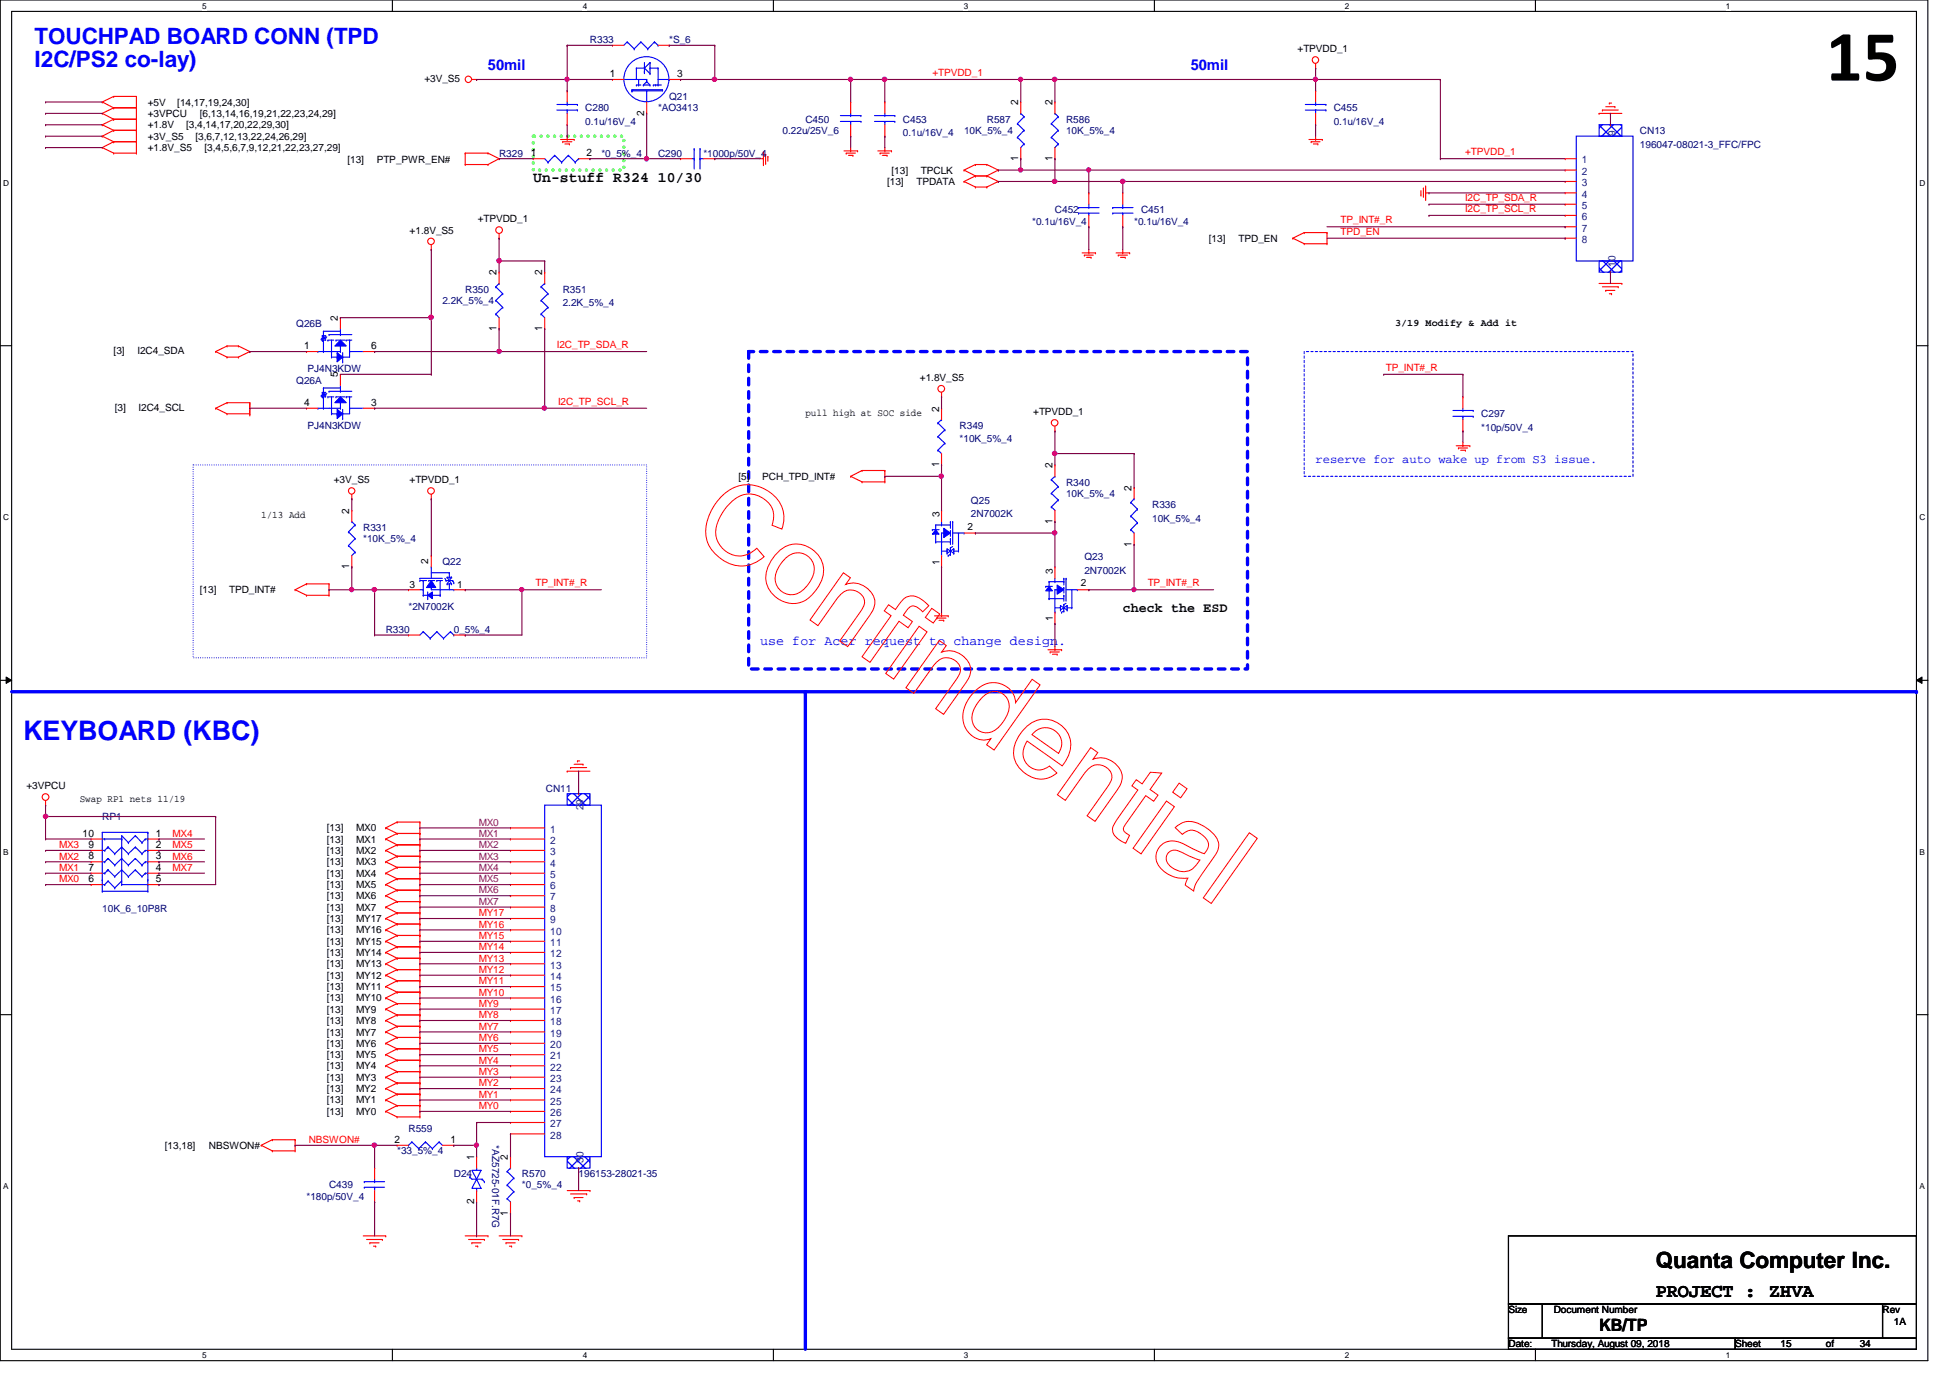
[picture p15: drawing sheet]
<svg xmlns="http://www.w3.org/2000/svg" width="297mm" height="210mm" viewBox="0 0 297 210" stroke-linecap="round" stroke-linejoin="round" font-family="sans-serif">
<defs><g id="words">
<text font-size="11" x="278.1" y="12.3">15</text>
<text font-size="4.1" fill="#00f" x="3.5" y="112.6">KEYBOARD (KBC)</text>
<g font-size="3.4" fill="#00f">
<text x="5.2" y="6.6">TOUCHPAD BOARD CONN (TPD</text>
<text x="5.2" y="10.2">I2C/PS2 co-lay)</text>
</g>
<text font-size="3.4" x="252.2" y="193.2">Quanta Computer Inc.</text>
<text font-size="2.9" x="252.2" y="197.6">PROJECT : ZHVA</text>
<text font-size="2.6" x="243.6" y="202.8">KB/TP</text>
<g font-size="2.2" fill="#00f">
<text x="74.3" y="10.7">50mil</text>
<text x="181.4" y="10.7">50mil</text>
</g>
<text font-size="2.2" x="81.2" y="27.8">Un-stuff R324 10/30</text>
<text font-size="2" x="171" y="93.3">check the ESD</text>
<text font-size="2" fill="#00f" x="115.8" y="98.3">use for Acer request to change design.</text>
<text font-size="1.9" fill="#00f" x="200.4" y="70.6">reserve for auto wake up from S3 issue.</text>
<g font-size="1.6">
<text x="92.9" y="11.7">1</text>
<text x="103.2" y="11.7">3</text>
<text x="98.1" y="17.6" transform="rotate(-90 98.1 17.6)">2</text>
<text x="155.1" y="16" transform="rotate(-90 155.1 16)">2</text>
<text x="160.3" y="16" transform="rotate(-90 160.3 16)">2</text>
<text x="80.9" y="23.8">1</text>
<text x="89.4" y="23.8">2</text>
<text x="155.1" y="24.6" transform="rotate(-90 155.1 24.6)">1</text>
<text x="160.3" y="24.6" transform="rotate(-90 160.3 24.6)">1</text>
<text x="75.6" y="42" transform="rotate(-90 75.6 42)">2</text>
<text x="82.6" y="42" transform="rotate(-90 82.6 42)">2</text>
<text x="46.3" y="53.2">1</text>
<text x="51.5" y="48.9" transform="rotate(-90 51.5 48.9)">2</text>
<text x="56.6" y="53.2">6</text>
<text x="75.6" y="50.5" transform="rotate(-90 75.6 50.5)">1</text>
<text x="82.6" y="50.5" transform="rotate(-90 82.6 50.5)">1</text>
<text x="51.5" y="57.5" transform="rotate(-90 51.5 57.5)">5</text>
<text x="46.3" y="61.8">4</text>
<text x="56.6" y="61.8">3</text>
<text x="143" y="62.7" transform="rotate(-90 143 62.7)">2</text>
<text x="143" y="71.2" transform="rotate(-90 143 71.2)">1</text>
<text x="160.3" y="71.3" transform="rotate(-90 160.3 71.3)">2</text>
<text x="172.4" y="74.8" transform="rotate(-90 172.4 74.8)">2</text>
<text x="53.2" y="78.2" transform="rotate(-90 53.2 78.2)">2</text>
<text x="160.3" y="79.8" transform="rotate(-90 160.3 79.8)">1</text>
<text x="172.4" y="83.3" transform="rotate(-90 172.4 83.3)">1</text>
<text x="53.2" y="86.7" transform="rotate(-90 53.2 86.7)">1</text>
<text x="12.6" y="127.4">10</text>
<text x="13.5" y="129.2">9</text>
<text x="13.5" y="130.9">8</text>
<text x="23.7" y="130.9">3</text>
<text x="23.7" y="129.2">2</text>
<text x="23.7" y="127.4">1</text>
<text x="13.5" y="132.6">7</text>
<text x="13.5" y="134.4">6</text>
<text x="23.7" y="132.6">4</text>
<text x="23.7" y="134.4">5</text>
<text x="60.1" y="174.1">2</text>
<text x="68.6" y="174.1">1</text>
<text x="72.2" y="176.7" transform="rotate(-90 72.2 176.7)">1</text>
<text x="77.4" y="176.7" transform="rotate(-90 77.4 176.7)">2</text>
<text x="72.2" y="183.4" transform="rotate(-90 72.2 183.4)">2</text>
<text x="77.4" y="185.2" transform="rotate(-90 77.4 185.2)">1</text>
</g>
<g font-size="1.6" fill="#004080">
<text x="246.1" y="20.7" transform="rotate(-90 246.1 20.7)">9</text>
<text x="241" y="24.9">1</text>
<text x="241" y="28.4">3</text>
<text x="241" y="26.6">2</text>
<text x="241" y="30.1">4</text>
<text x="241" y="31.8">5</text>
<text x="241" y="33.5">6</text>
<text x="241" y="35.3">7</text>
<text x="241" y="37">8</text>
<text x="246.1" y="40.6" transform="rotate(-90 246.1 40.6)">10</text>
<text x="88.9" y="123.4" transform="rotate(-90 88.9 123.4)">29</text>
<text x="83.8" y="126.8">1</text>
<text x="83.8" y="130.3">3</text>
<text x="83.8" y="128.5">2</text>
<text x="83.8" y="132">4</text>
<text x="83.8" y="133.7">5</text>
<text x="83.8" y="135.5">6</text>
<text x="83.8" y="137.2">7</text>
<text x="83.8" y="138.9">8</text>
<text x="83.8" y="140.6">9</text>
<text x="83.8" y="142.4">10</text>
<text x="83.8" y="144.1">11</text>
<text x="83.8" y="145.8">12</text>
<text x="83.8" y="147.5">13</text>
<text x="83.8" y="149.3">14</text>
<text x="83.8" y="151">15</text>
<text x="83.8" y="152.7">16</text>
<text x="83.8" y="154.4">17</text>
<text x="83.8" y="156.2">18</text>
<text x="83.8" y="157.9">19</text>
<text x="83.8" y="159.6">20</text>
<text x="83.8" y="161.4">21</text>
<text x="83.8" y="163.1">22</text>
<text x="83.8" y="164.8">23</text>
<text x="83.8" y="166.5">24</text>
<text x="83.8" y="168.3">25</text>
<text x="83.8" y="170">26</text>
<text x="83.8" y="171.7">27</text>
<text x="83.8" y="173.4">28</text>
<text x="88.9" y="177.1" transform="rotate(-90 88.9 177.1)">30</text>
</g>
<g font-size="1.5" fill="#000080">
<text x="89.9" y="6.6">R333</text>
<text x="101.9" y="6.6">*S_6</text>
<text x="89.2" y="16.9">C280</text>
<text x="100.2" y="16.9">*AO3413</text>
<text x="101.9" y="15.2">Q21</text>
<text x="203.2" y="16.9">C455</text>
<text x="76" y="23.9">R329</text>
<text x="89.2" y="19">0.1u/16V_4</text>
<text x="91.6" y="23.9">*0_5%_4</text>
<text x="100.2" y="23.9">C290</text>
<text x="107.1" y="23.9">*1000p/50V_4</text>
<text x="119.2" y="20.4">0.22u/25V_6</text>
<text x="122.7" y="18.7">C450</text>
<text x="137.5" y="18.7">C453</text>
<text x="137.5" y="20.7">0.1u/16V_4</text>
<text x="146.9" y="20.4">10K_5%_4</text>
<text x="150.3" y="18.7">R587</text>
<text x="162.4" y="18.7">R586</text>
<text x="162.4" y="20.4">10K_5%_4</text>
<text x="203.2" y="19">0.1u/16V_4</text>
<text x="249.8" y="20.4">CN13</text>
<text x="249.8" y="22.5">196047-08021-3_FFC/FPC</text>
<text x="157.2" y="34.2">*0.1u/16V_4</text>
<text x="160.7" y="32.5">C452</text>
<text x="172.8" y="34.2">*0.1u/16V_4</text>
<text x="173.8" y="32.5">C451</text>
<text x="67.4" y="46.3">2.2K_5%_4</text>
<text x="70.9" y="44.6">R350</text>
<text x="85.7" y="44.6">R351</text>
<text x="85.7" y="46.7">2.2K_5%_4</text>
<text x="45.1" y="49.8">Q26B</text>
<text x="45.1" y="58.4">Q26A</text>
<text x="46.9" y="56.7">PJ4N3KDW</text>
<text x="46.9" y="65.3">PJ4N3KDW</text>
<text x="146.2" y="65.3">R349</text>
<text x="225.6" y="63.6">C297</text>
<text x="225.6" y="65.7">*10p/50V_4</text>
<text x="146.2" y="67.4">*10K_5%_4</text>
<text x="147.9" y="76.7">Q25</text>
<text x="162.4" y="74">R340</text>
<text x="162.4" y="75.7">10K_5%_4</text>
<text x="175.5" y="77.4">R336</text>
<text x="55.3" y="80.9">R331</text>
<text x="55.3" y="82.6">*10K_5%_4</text>
<text x="147.9" y="78.8">2N7002K</text>
<text x="175.5" y="79.5">10K_5%_4</text>
<text x="67.4" y="86">Q22</text>
<text x="165.2" y="85.3">Q23</text>
<text x="165.2" y="87.4">2N7002K</text>
<text x="62.2" y="93">*2N7002K</text>
<text x="58.8" y="96.4">R330</text>
<text x="69.1" y="96.4">0_5%_4</text>
<text x="15.6" y="124.9">RP1</text>
<text x="83.1" y="120.6">CN11</text>
<text x="15.6" y="138.9">10K_6_10P8R</text>
<text x="62.2" y="172.4">R559</text>
<text x="60.5" y="175.9">*33_5%_4</text>
<text x="69.1" y="179.3">D24</text>
<text x="75" y="174.5" transform="rotate(90 75 174.5)">*AZ5725-01F.R7G</text>
<text x="79.5" y="179.3">R570</text>
<text x="88.1" y="179.3">196153-28021-35</text>
<text x="46.7" y="182.8">*180p/50V_4</text>
<text x="50.1" y="181">C439</text>
<text x="79.5" y="181">*0_5%_4</text>
</g>
<g font-size="1.5" fill="#f00">
<text x="142" y="11.6">+TPVDD_1</text>
<text x="223.2" y="23.6">+TPVDD_1</text>
<text x="204.2" y="35.7">TPD_EN</text>
<text x="204.2" y="34">TP_INT#_R</text>
<text x="223.2" y="32.3">I2C_TP_SCL_R</text>
<text x="223.2" y="30.6">I2C_TP_SDA_R</text>
<text x="84.8" y="53">I2C_TP_SDA_R</text>
<text x="211.1" y="56.5">TP_INT#_R</text>
<text x="85" y="61.6">I2C_TP_SCL_R</text>
<text x="81.6" y="89.3">TP_INT#_R</text>
<text x="174.8" y="89.3">TP_INT#_R</text>
<text x="9" y="129.2">MX3</text>
<text x="9" y="130.9">MX2</text>
<text x="26.3" y="130.9">MX6</text>
<text x="26.3" y="129.2">MX5</text>
<text x="26.3" y="127.5">MX4</text>
<text x="9" y="132.7">MX1</text>
<text x="9" y="134.4">MX0</text>
<text x="26.3" y="132.7">MX7</text>
<text x="72.9" y="141.3">MY16</text>
<text x="72.9" y="139.6">MY17</text>
<text x="72.9" y="143">MY15</text>
<text x="72.9" y="149.9">MY11</text>
<text x="72.9" y="148.2">MY12</text>
<text x="72.9" y="146.5">MY13</text>
<text x="72.9" y="144.7">MY14</text>
<text x="72.9" y="155.1">MY8</text>
<text x="72.9" y="153.4">MY9</text>
<text x="72.9" y="151.7">MY10</text>
<text x="72.9" y="158.6">MY6</text>
<text x="72.9" y="156.8">MY7</text>
<text x="72.9" y="160.3">MY5</text>
<text x="72.9" y="167.2">MY1</text>
<text x="72.9" y="165.5">MY2</text>
<text x="72.9" y="163.7">MY3</text>
<text x="72.9" y="162">MY4</text>
<text x="72.9" y="169">MY0</text>
<text x="47" y="174.1">NBSWON#</text>
</g>
<g font-size="1.5">
<text x="197.7" y="8">+TPVDD_1</text>
<text x="22.5" y="17.8">+3VPCU</text>
<text x="22.5" y="16.1">+5V</text>
<text x="27" y="16.1">[14,17,19,24,30]</text>
<text x="30.4" y="17.8">[6,13,14,16,19,21,22,23,24,29]</text>
<text x="64.6" y="12.4">+3V_S5</text>
<text x="22.5" y="19.6">+1.8V</text>
<text x="22.5" y="21.3">+3V_S5</text>
<text x="22.5" y="23">+1.8V_S5</text>
<text x="28.4" y="19.6">[3,4,14,17,20,22,29,30]</text>
<text x="29.8" y="21.3">[3,6,7,12,13,22,24,26,29]</text>
<text x="31.2" y="23">[3,4,5,6,7,9,12,21,22,23,27,29]</text>
<text x="52.9" y="24.9">[13]</text>
<text x="57.4" y="24.9">PTP_PWR_EN#</text>
<text x="135.1" y="28.2">[13]</text>
<text x="135.8" y="26.5">[13]</text>
<text x="139.6" y="28.2">TPDATA</text>
<text x="140.3" y="26.5">TPCLK</text>
<text x="62.4" y="35.6">+1.8V_S5</text>
<text x="72.8" y="33.9">+TPVDD_1</text>
<text x="184.1" y="36.8">[13]</text>
<text x="188.7" y="36.8">TPD_EN</text>
<text x="17.3" y="53.9">[3]</text>
<text x="21" y="53.9">I2C4_SDA</text>
<text x="212.5" y="49.7">3/19 Modify &amp; Add it</text>
<text x="140.1" y="58">+1.8V_S5</text>
<text x="17.5" y="62.6">[3]</text>
<text x="21.1" y="62.6">I2C4_SCL</text>
<text x="122.7" y="63.4">pull high at SOC side</text>
<text x="157.4" y="63.2">+TPVDD_1</text>
<text x="50.8" y="73.6">+3V_S5</text>
<text x="62.4" y="73.6">+TPVDD_1</text>
<text x="112.5" y="73.1">[5]</text>
<text x="116.1" y="73.1">PCH_TPD_INT#</text>
<text x="39.8" y="79">1/13 Add</text>
<text x="143.1" y="78.8" transform="rotate(-90 143.1 78.8)">3</text>
<text x="147.4" y="80.7">2</text>
<text x="62.4" y="89.5">3</text>
<text x="65.2" y="85.9" transform="rotate(-90 65.2 85.9)">2</text>
<text x="69.6" y="89.5">1</text>
<text x="143.1" y="86" transform="rotate(-90 143.1 86)">1</text>
<text x="160.4" y="87.4" transform="rotate(-90 160.4 87.4)">3</text>
<text x="164.6" y="89.3">2</text>
<text x="30.4" y="90.3">[13]</text>
<text x="34.9" y="90.3">TPD_INT#</text>
<text x="160.4" y="94.7" transform="rotate(-90 160.4 94.7)">1</text>
<text x="4" y="120.2">+3VPCU</text>
<text x="12.1" y="122.1">Swap RP1 nets 11/19</text>
<text x="49.8" y="128.4">[13]</text>
<text x="49.8" y="130.1">[13]</text>
<text x="49.8" y="131.8">[13]</text>
<text x="49.8" y="126.6">[13]</text>
<text x="54.3" y="128.4">MX1</text>
<text x="54.3" y="130.1">MX2</text>
<text x="54.3" y="131.8">MX3</text>
<text x="54.3" y="126.6">MX0</text>
<text x="49.8" y="133.5">[13]</text>
<text x="49.8" y="135.3">[13]</text>
<text x="49.8" y="137">[13]</text>
<text x="54.3" y="133.5">MX4</text>
<text x="54.3" y="135.3">MX5</text>
<text x="54.3" y="137">MX6</text>
<text x="49.8" y="138.7">[13]</text>
<text x="49.8" y="140.5">[13]</text>
<text x="49.8" y="142.2">[13]</text>
<text x="49.8" y="143.9">[13]</text>
<text x="54.3" y="138.7">MX7</text>
<text x="54.3" y="140.5">MY17</text>
<text x="54.3" y="142.2">MY16</text>
<text x="54.3" y="143.9">MY15</text>
<text x="49.8" y="145.6">[13]</text>
<text x="49.8" y="147.4">[13]</text>
<text x="49.8" y="149.1">[13]</text>
<text x="54.3" y="145.6">MY14</text>
<text x="54.3" y="147.4">MY13</text>
<text x="54.3" y="149.1">MY12</text>
<text x="49.8" y="150.8">[13]</text>
<text x="49.8" y="152.5">[13]</text>
<text x="49.8" y="156">[13]</text>
<text x="49.8" y="154.3">[13]</text>
<text x="54.3" y="150.8">MY11</text>
<text x="54.3" y="152.5">MY10</text>
<text x="54.3" y="156">MY8</text>
<text x="54.3" y="154.3">MY9</text>
<text x="49.8" y="157.7">[13]</text>
<text x="49.8" y="159.4">[13]</text>
<text x="49.8" y="161.2">[13]</text>
<text x="54.3" y="157.7">MY7</text>
<text x="54.3" y="159.4">MY6</text>
<text x="54.3" y="161.2">MY5</text>
<text x="49.8" y="164.6">[13]</text>
<text x="49.8" y="166.4">[13]</text>
<text x="49.8" y="162.9">[13]</text>
<text x="54.3" y="164.6">MY3</text>
<text x="54.3" y="166.4">MY2</text>
<text x="54.3" y="162.9">MY4</text>
<text x="49.8" y="168.1">[13]</text>
<text x="49.8" y="169.8">[13]</text>
<text x="54.3" y="168.1">MY1</text>
<text x="54.3" y="169.8">MY0</text>
<text x="25.1" y="175">[13,18]</text>
<text x="31.8" y="175">NBSWON#</text>
<text x="229.8" y="200">Size</text>
<text x="236.7" y="200">Document Number</text>
<text x="286.8" y="200">Rev</text>
<text x="288.5" y="201.8">1A</text>
<text x="229.8" y="205.2">Date:</text>
<text x="236.3" y="205.2">Thursday, August 09, 2018</text>
<text x="264.3" y="205.2">Sheet</text>
<text x="271.2" y="205.2">15</text>
<text x="278.1" y="205.2">of</text>
<text x="283.3" y="205.2">34</text>
</g>
<g font-size="1.5" fill="#800080">
<text x="72.9" y="125.8">MX0</text>
<text x="72.9" y="129.2">MX2</text>
<text x="72.9" y="130.9">MX3</text>
<text x="72.9" y="127.5">MX1</text>
<text x="72.9" y="134.4">MX5</text>
<text x="72.9" y="136.1">MX6</text>
<text x="72.9" y="132.7">MX4</text>
<text x="72.9" y="137.8">MX7</text>
</g>
<g font-size="1.3">
<text x="30.8" y="1.4">5</text>
<text x="88.8" y="1.4">4</text>
<text x="146.8" y="1.4">3</text>
<text x="204.8" y="1.4">2</text>
<text x="262.9" y="1.4">1</text>
<text x=".5" y="28.3">D</text>
<text x="292.4" y="28.3">D</text>
<text x=".5" y="79.2">C</text>
<text x="292.4" y="79.2">C</text>
<text x=".5" y="130.2">B</text>
<text x="292.4" y="130.2">B</text>
<text x=".5" y="181.1">A</text>
<text x="292.4" y="181.1">A</text>
<text x="30.8" y="206.9">5</text>
<text x="88.8" y="206.9">4</text>
<text x="146.8" y="206.9">3</text>
<text x="204.8" y="206.9">2</text>
<text x="262.9" y="206.9">1</text>
</g>
</g></defs>
<path d="M0 0h293.7v207.3h-293.7zM1.8 1.7h290.1v203.8h-290.1z" fill="none" stroke="#000" stroke-width=".17"/>
<g fill="#fff">
<path d="M30.8 .2h.7v1.4h-.7z"/>
<path d="M30.8 205.7h.7v1.4h-.7z"/>
</g>
<path d="M59.8 0v1.7M59.8 205.5v1.8" fill="none" stroke="#000" stroke-width=".17"/>
<g fill="#fff">
<path d="M88.8 .2h.6v1.4h-.6z"/>
<path d="M88.8 205.7h.6v1.4h-.6z"/>
</g>
<path d="M117.8 0v1.7M117.8 205.5v1.8" fill="none" stroke="#000" stroke-width=".17"/>
<g fill="#fff">
<path d="M146.8 .2h.7v1.4h-.7z"/>
<path d="M146.8 205.7h.7v1.4h-.7z"/>
</g>
<path d="M175.8 0v1.7M175.8 205.5v1.8" fill="none" stroke="#000" stroke-width=".17"/>
<g fill="#fff">
<path d="M204.8 .2h.7v1.4h-.7z"/>
<path d="M204.8 205.7h.7v1.4h-.7z"/>
</g>
<path d="M233.9 0v1.7M233.9 205.5v1.8" fill="none" stroke="#000" stroke-width=".17"/>
<g fill="#fff">
<path d="M262.9 .2h.7v1.4h-.7z"/>
<path d="M262.9 205.7h.7v1.4h-.7z"/>
<path d="M.5 27.2h.9v1.4h-.9z"/>
<path d="M292.4 27.2h.9v1.4h-.9z"/>
<path d="M.5 78.1h.9v1.4h-.9z"/>
<path d="M292.4 78.1h.9v1.4h-.9z"/>
</g>
<path d="M0 52.7h1.8M291.9 52.7h1.8" fill="none" stroke="#000" stroke-width=".17"/>
<g fill="#fff">
<path d="M.5 129.1h.8v1.4h-.8z"/>
<path d="M292.4 129.1h.8v1.4h-.8z"/>
</g>
<path d="M0 103.6h1.8M291.9 103.6h1.8" fill="none" stroke="#000" stroke-width=".17"/>
<path d="M.9 103.1l.9 .5-.9 .5zM291.9 103.6l.9-.5v1z" fill="#000"/>
<path d="M.9 103.1l.9 .5-.9 .5zM291.9 103.6l.9-.5v1z" fill="none" stroke="#000" stroke-width=".15"/>
<g fill="#fff">
<path d="M.5 180h.8v1.4h-.8z"/>
<path d="M292.4 180h.8v1.4h-.8z"/>
</g>
<path d="M0 154.6h1.8M291.9 154.6h1.8" fill="none" stroke="#000" stroke-width=".17"/>
<path d="M1.8 105.4h290.1" fill="none" stroke="#00f" stroke-width=".51"/>
<circle cx="291.9" cy="105.4" r=".25" fill="#00f"/>
<path d="M29.4 70.8h69.1v29.4h-69.1z" fill="none" stroke="#00f" stroke-width=".17" stroke-dasharray="0 .3"/>
<path d="M198.7 53.6h50v19h-50z" fill="none" stroke="#00f" stroke-width=".17" stroke-dasharray=".3 .3"/>
<path d="M81.2 20.7h13.8v5.2h-13.8z" fill="none" stroke="#0f0" stroke-width=".51" stroke-dasharray="0 1"/>
<path d="M114 53.6h76v48.3h-76z" fill="none" stroke="#00f" stroke-width=".51" stroke-dasharray="1 1"/>
<path d="M122.7 105.4v100.1" fill="none" stroke="#00f" stroke-width=".51"/>
<circle cx="122.7" cy="105.4" r=".25" fill="#00f"/>
<g fill="none" stroke="#f00" stroke-width=".17">
<path d="M15.6 19h.1M15.6 17.3h.1M15.6 15.5h.1M15.6 19l1.7 .9M15.6 17.3l1.7 .9M15.6 15.5l1.7 .9M17.3 19.9h.1M17.3 18.2h.1M17.3 16.4h.1M17.3 14.7h.1M17.3 19.9h3.5M17.3 18.2h3.5"/>
<path d="M17.3 18.2l-1.7 .8M17.3 16.4h3.5M17.3 16.4l-1.7 .9M17.3 19.9l-1.7 .8M17.3 14.7h3.5M17.3 14.7l-1.7 .8M20.8 19.9h.1M20.8 18.2h.1M20.8 16.4h.1M20.8 14.7h.1M20.8 14.7v8.6M71.9 12.1h.7"/>
<path d="M72.6 12.1h.1M200.4 10.4h.1M200.4 9.7v.7M243.6 17.3h.1M243.6 17.3h3.5M244.1 16.8h.1M244.1 16.8h2.4M244.6 16.3h1.4M245.1 15.7h.1M245.1 15.7h.4M246 16.3h.1M15.6 20.7h.1"/>
<path d="M15.6 22.5h.1M15.6 20.7l1.7 .9M15.6 22.5l1.7 .8M17.3 21.6h.1M17.3 23.3h.1M17.3 21.6h3.5M17.3 23.3h3.5M17.3 21.6l-1.7 .9M20.8 21.6h.1M20.8 23.3h.1M65.7 38h.1M65.7 37.3v.7"/>
<path d="M70.9 23.3h.1M70.9 25.1h.1M70.9 25.1h3.4M70.9 23.3h3.4M70.9 23.3v1.8M74.3 25.1h.1M74.3 23.3h.1M74.3 23.3l1.7 .9M76 24.2h.1M76 36.3h.1M76 24.2l-1.7 .9M76 35.6v.7"/>
<path d="M85.4 21.3h2.1M85.7 21.6h.1M85.7 21.6h1.4M86.1 21.9h.6M86.4 21.3h.1M86.4 20.7v.6M86.7 21.9h.1M87.5 21.3h.1M115.8 24.2h.5M116.3 24.2h.1M116.3 23.2h.1M116.3 23.2v2"/>
<path d="M116.6 24.9h.1M116.6 23.5v1.4M117 23.8h.1M117 23.8v.8M128.6 23h2M128.9 23.3h.1M128.9 23.3h1.4M129.2 23.7h.7M129.6 23h.1M129.6 22.5v.5M129.9 23.7h.1M130.6 23h.1"/>
<path d="M133.7 23h2.1M134.1 23.3h.1M134.1 23.3h1.4M134.4 23.7h.7M134.8 23h.1M134.8 22.5v.5M135.1 23.7h.1M135.8 23h.1M146.9 27.6h.1M146.9 25.9h.1M146.9 27.6l1.7 .9M146.9 25.9l1.7 .9"/>
<path d="M148.6 26.8h.1M148.6 28.5h.1M148.6 25.1h.1M148.6 26.8l-1.7 .8M148.6 26.8h1.7M148.6 28.5h1.7M148.6 25.1l-1.7 .8M148.6 25.1h1.7M150.3 26.8h.1M150.3 28.5h.1M150.3 25.1h.1M150.3 26.8l1.8 .8"/>
<path d="M150.3 25.1l1.8 .8M152.1 27.6h.1M152.1 25.9h.1M152.1 27.6l-1.8 .9M152.1 25.9l-1.8 .9M164.8 38.5h2.1M165.2 38.9h.1M165.2 38.9h1.3M165.5 39.2h.7M165.9 38.5h.1M165.9 38v.5M166.2 39.2h.1"/>
<path d="M166.9 38.5h.1M170 38.5h2.1M170.3 38.9h.1M170.3 38.9h1.4M170.7 39.2h.7M171 38.5h.1M171 38v.5M171.4 39.2h.1M172.1 38.5h.1M196.9 36.3h.1M196.9 36.3l1.8 .8M198.7 35.4h.1"/>
<path d="M198.7 37.1h.1M198.7 35.4l-1.8 .9M198.7 35.4h3.4M198.7 37.1h3.4M199.4 21.3h2M199.7 21.6h.1M199.7 21.6h1.4M200.1 21.9h.6M200.4 21.3h.1M200.4 20.7v.6M200.7 21.9h.1M201.4 21.3h.1"/>
<path d="M202.1 35.4h.1M202.1 37.1h.1M202.1 35.4v1.7M216.4 29.7h.1M216.4 29v.7M216.8 28.7h.1M216.8 28.7v1.4M217.2 29.4h.1M217.2 30.4h.1M217.2 29.4h.5M217.2 28.3v2.1M32.8 53.6h.1"/>
<path d="M32.8 53.6l1.8 .8M34.6 54.4h.1M34.6 52.7h.1M34.6 54.4h1.7M34.6 52.7l-1.8 .9M34.6 52.7h1.7M36.3 54.4h.1M36.3 52.7h.1M36.3 52.7l1.8 .9M38.1 53.6h.1M38.1 53.6l-1.8 .8M143.4 59.8v.7"/>
<path d="M243.6 43.2h3.5M244.1 43.7h2.4M244.6 44.2h.1M244.6 44.2h1.4M245.1 44.7h.4M245.5 44.7h.1M246.5 43.7h.1M247.1 43.2h.1M32.8 62.2h.1M32.8 62.2l1.8 .8M34.6 61.3h.1M34.6 63h.1"/>
<path d="M34.6 61.3h3.5M34.6 61.3l-1.8 .9M34.6 63h3.5M38.1 63.2h.1M38.1 63h.1M38.1 61.3h.1M38.1 61.3v1.9M53.6 76h.1M53.6 75.3v.7M65.7 76h.1M65.7 75.3v.7M129.6 72.6h.1"/>
<path d="M129.6 72.6l1.7 .8M131.3 71.7h.1M131.3 73.4h.1M131.3 71.7l-1.7 .9M131.3 71.7h3.5M131.3 73.4h3.5M134.8 71.7h.1M134.8 73.4h.1M134.8 71.7v1.7M143.4 60.5h.1M160.7 65.7h.1M160.7 64.9v.8"/>
<path d="M221.8 67.9h2.1M222.2 68.2h.1M222.2 68.2h1.4M222.5 68.6h.7M222.8 67.9h.1M222.8 67.4v.5M223.2 68.6h.1M223.9 67.9h.1M45 89.8h.1M45 89.8l1.7 .9M46.7 88.9h.1M46.7 90.7h.1"/>
<path d="M46.7 88.9l-1.7 .9M46.7 88.9h3.4M46.7 90.7h3.4M50.1 88.9h.1M50.1 90.7h.1M50.1 88.9v1.8M142.4 93.8h2M142.7 94.1h.1M142.7 94.1h1.4M143 94.5h.8M143.4 93.8h.1M143.4 93.3v.5"/>
<path d="M143.8 94.5h.1M144.4 93.8h.1M159.6 99h2.1M160 99.3h.1M160 99.3h1.4M160.3 99.7h.7M160.7 99h.1M160.7 98.5v.5M161 99.7h.1M161.7 99h.1M86.4 117.5h.1M86.4 117.5h3.5"/>
<path d="M86.9 116.9h.1M86.9 116.9h2.5M87.5 116.4h1.3M88 115.9h.1M88 115.9h.3M88.8 116.4h.1M6.9 122.6h.1M6.9 122v.6M58.8 127.8h.1M58.8 129.5h.1M58.8 131.3h.1M58.8 133h.1"/>
<path d="M58.8 134.7h.1M58.8 136.4h.1M58.8 138.2h.1M58.8 139.9h.1M58.8 126.1h.1M58.8 127.8l1.7 .9M58.8 129.5l1.7 .9M58.8 131.3l1.7 .8M58.8 133l1.7 .9M58.8 134.7l1.7 .9M58.8 136.4l1.7 .9M58.8 138.2l1.7 .9"/>
<path d="M58.8 139.9l1.7 .9M58.8 126.1l1.7 .9M60.5 127h.1M60.5 128.7h.1M60.5 130.4h.1M60.5 132.1h.1M60.5 133.9h.1M60.5 135.6h.1M60.5 137.3h.1M60.5 139.1h.1M60.5 125.2h.1M60.5 127h3.5"/>
<path d="M60.5 127l-1.7 .8M60.5 128.7h3.5M60.5 128.7l-1.7 .8M60.5 130.4h3.5M60.5 130.4l-1.7 .9M60.5 132.1h3.5M60.5 132.1l-1.7 .9M60.5 133.9h3.5M60.5 133.9l-1.7 .8M60.5 135.6h3.5M60.5 135.6l-1.7 .8M60.5 137.3h3.5"/>
<path d="M60.5 137.3l-1.7 .9M60.5 139.1h3.5M60.5 139.1l-1.7 .8M60.5 125.2h3.5M60.5 125.2l-1.7 .9M64 128.7h.1M64 127h.1M64 130.4h.1M64 132.1h.1M64 133.9h.1M64 135.6h.1M64 137.3h.1"/>
<path d="M64 139.1h.1M64 125.2h.1M64 125.2v44.9M58.8 141.6h.1M58.8 143.4h.1M58.8 145.1h.1M58.8 146.8h.1M58.8 148.5h.1M58.8 150.3h.1M58.8 152h.1M58.8 155.4h.1M58.8 157.2h.1"/>
<path d="M58.8 158.9h.1M58.8 153.7h.1M58.8 141.6l1.7 .9M58.8 143.4l1.7 .8M58.8 145.1l1.7 .9M58.8 146.8l1.7 .9M58.8 148.5l1.7 .9M58.8 150.3l1.7 .8M58.8 152l1.7 .9M58.8 155.4l1.7 .9M58.8 157.2l1.7 .8M58.8 158.9l1.7 .9"/>
<path d="M58.8 153.7l1.7 .9M60.5 140.8h.1M60.5 142.5h.1M60.5 144.2h.1M60.5 146h.1M60.5 147.7h.1M60.5 149.4h.1M60.5 151.1h.1M60.5 152.9h.1M60.5 154.6h.1M60.5 156.3h.1M60.5 158h.1"/>
<path d="M60.5 159.8h.1M60.5 140.8h3.5M60.5 140.8l-1.7 .8M60.5 142.5h3.5M60.5 142.5l-1.7 .9M60.5 144.2h3.5M60.5 144.2l-1.7 .9M60.5 146h3.5M60.5 146l-1.7 .8M60.5 147.7h3.5M60.5 147.7l-1.7 .8M60.5 149.4h3.5"/>
<path d="M60.5 149.4l-1.7 .9M60.5 151.1h3.5M60.5 151.1l-1.7 .9M60.5 152.9h3.5M60.5 154.6h3.5M60.5 154.6l-1.7 .8M60.5 156.3h3.5M60.5 156.3l-1.7 .9M60.5 158h3.5M60.5 158l-1.7 .9M60.5 159.8h3.5M60.5 159.8l-1.7 .9"/>
<path d="M60.5 152.9l-1.7 .8M64 140.8h.1M64 142.5h.1M64 144.2h.1M64 146h.1M64 147.7h.1M64 149.4h.1M64 151.1h.1M64 152.9h.1M64 156.3h.1M64 154.6h.1M64 158h.1"/>
<path d="M64 159.8h.1M39.8 174.5h.1M39.8 174.5l1.7 .8M41.5 173.6h.1M41.5 175.3h.1M41.5 173.6h3.5M41.5 173.6l-1.7 .9M41.5 175.3h3.5M45 175.3h.1M45 173.6h.1M45 173.6v1.7M58.8 160.7h.1"/>
<path d="M58.8 164.1h.1M58.8 165.8h.1M58.8 167.6h.1M58.8 169.3h.1M58.8 162.3h.1M58.8 160.7l1.7 .8M58.8 164.1l1.7 .9M58.8 165.8l1.7 .9M58.8 167.6l1.7 .8M58.8 169.3l1.7 .8M58.8 162.3l1.7 .9M60.5 161.5h.1"/>
<path d="M60.5 163.2h.1M60.5 165h.1M60.5 166.7h.1M60.5 168.4h.1M60.5 170.1h.1M60.5 161.5h3.5M60.5 163.2h3.5M60.5 163.2l-1.7 .9M60.5 165h3.5M60.5 165l-1.7 .8M60.5 166.7h3.5M60.5 166.7l-1.7 .9"/>
<path d="M60.5 168.4h3.5M60.5 168.4l-1.7 .9M60.5 170.1h3.5M60.5 161.5l-1.7 .8M64 161.5h.1M64 165h.1M64 163.2h.1M64 166.7h.1M64 168.4h.1M64 170.1h.1M55.3 188.3h3.5M55.8 188.8h2.4"/>
<path d="M56.3 189.3h.1M56.3 189.3h1.4M56.9 189.8h.3M57.2 189.8h.1M58.2 188.8h.1M58.8 188.3h.1M70.9 188.3h3.4M71.4 188.8h2.4M71.9 189.3h.1M71.9 189.3h1.4M72.4 189.8h.4M72.8 189.8h.1"/>
<path d="M73.8 188.8h.1M74.3 188.3h.1M76 188.3h3.5M76.6 188.8h2.4M77.1 189.3h.1M77.1 189.3h1.4M77.6 189.8h.3M77.9 189.8h.1M79 188.8h.1M79.5 188.3h.1M86.4 181.4h3.5M86.9 181.9h2.5"/>
<path d="M87.5 182.4h.1M87.5 182.4h1.3M88 182.9h.3M88.3 182.9h.1M89.4 181.9h.1M89.9 181.4h.1"/>
<circle cx="71.3" cy="12.1" r=".49"/>
<circle cx="200.4" cy="9.1" r=".5"/>
<circle cx="65.7" cy="36.8" r=".5"/>
<circle cx="76" cy="35" r=".51"/>
<circle cx="143.4" cy="59.2" r=".51"/>
<circle cx="53.6" cy="74.8" r=".49"/>
<circle cx="65.7" cy="74.8" r=".5"/>
<circle cx="160.7" cy="64.4" r=".5"/>
<circle cx="6.9" cy="121.4" r=".51"/>
</g>
<path d="M229.8 188.3h62.1v10.3h-62.1zM229.8 198.6h5.1v5.2h-5.1zM234.9 198.6h51.9v5.2h-51.9zM286.8 198.6h5.1v5.2h-5.1zM229.8 203.8h34.5v1.7h-34.5zM264.3 203.8h27.6v1.7h-27.6z" fill="none" stroke="#000" stroke-width=".17"/>
<path d="M143.8 80.5l1 .7-1 .7z" fill="#00f"/>
<path d="M143.8 80.5l1 .7-1 .7z" fill="none" stroke="#00f" stroke-width=".17"/>
<path d="M142.5 80.7l.5 .7h-1z" fill="#00f"/>
<g fill="none" stroke="#00f" stroke-width=".17">
<path d="M84.8 16.8h3.2M84.8 15.9h3.2M86.4 15.9h.1M86.4 16.8h.1M86.4 15.5v.4M86.4 16.8v.5M88 16.8h.1M88 15.9h.1M133.2 18.5h3.1M133.2 17.6h3.1M134.8 17.6h.1M134.8 18.5h.1"/>
<path d="M134.8 17.3v.3M134.8 18.5v.5M136.3 18.5h.1M136.3 17.6h.1M155 18.8h.1M155 18.8l1 1.1M155.5 17.3h.1M155.5 17.3l.5 .5M156 19.9h.1M156 17.8h.1M156 19.9l-1 1M156 17.8l-1 1"/>
<path d="M105.4 24.2h.3M105.7 24.2h.1M105.7 22.6h.1M105.7 22.6v3.1M106.6 22.6h.1M106.6 24.2h.1M106.6 24.2h.5M106.6 22.6v3.1M155 20.9h.1M155 20.9l1 1M156 21.9h.1M156 21.9l-.5 .6"/>
<path d="M169.5 31.6h.1M169.5 32.5h.1M169.5 31.6h3.1M169.5 32.5h3.1M171 32.5h.1M171 31.6h.1M171 31.1v.5M171 32.5v.3M53.6 79.5h.1M53.6 79.5l.5 .5M54.1 80h.1M54.1 80l-1 1"/>
<path d="M142.5 80h.1M142.5 80v.7M142.5 80h2.3M143.4 80h.1M143.4 79.5v.5M144.8 80h.1M144.8 79.5h.1M144.8 79.5v1M145.1 79.5h.1M145.1 79.5v3.4M53.1 83.1h.1M53.1 81h.1"/>
<path d="M53.1 83.1l1 1M53.1 81l1 1M54.1 84.1h.1M54.1 82h.1M54.1 84.1l-.5 .5M54.1 82l-1 1.1M64.5 96.2h.1M64.5 96.2l-.5 .5M64.5 96.2l1 1M65.5 97.2h.1M66.5 96.2h.1M66.5 96.2l-1 1"/>
<path d="M66.5 96.2l1.1 1M67.6 97.2h.1M68.6 96.2h.1M68.6 96.2l-1 1M68.6 96.2l.5 .5M69.1 96.7h.1M142 80.7h.1M142 80.7h1M142.5 80.7l.5 .7h-1zM142.5 82.5h.1M142.5 81.4v1.1M142.5 82.5h2.3"/>
<path d="M143.4 84.6h.1M143.4 83.9h.9M143.8 81.2h.1M143.8 81.2h-.4v3.4M144.3 83.6h.1M144.3 83.9h.1M144.3 84.3h.1M144.3 83.6l1 .7M144.3 83.6v.7M144.4 84.6h.1M144.8 82h.1M144.8 80.9h.1"/>
<path d="M144.8 83.9h.1M144.8 83.4h.1M144.8 84.5h.1M144.8 80.9v.8M144.8 82v.9M144.8 83.4v1.1M144.8 84.5l-.4 .1M145.1 83.3l-.3 .1M145.1 81.2h1.8M145.3 84.3h.1M145.3 83.6h.1M145.3 83.9h.1"/>
<path d="M145.3 83.6l-1 .7M145.3 83.6v.7M145.3 83.9h.7M146 83.9h.1M146 81.2v2.7M146.9 81.2h.1M57.1 179.6v.4M55.5 180.8h.1M55.5 180h.1M55.5 180.8h3.1M55.5 180h3.1M57.1 180h.1"/>
<path d="M57.1 180.8h.1M57.1 180.8v.6"/>
</g>
<g fill="none" stroke="#f00" stroke-width=".17">
<path d="M86.4 13.8h.1M86.4 19h.1M86.4 13.8v1.7M86.4 17.3v1.7M134.8 15.5h.1M134.8 15.5v1.8M134.8 19v1.7M155.5 15.5h.1M155.5 15.5v1.8M103.7 24.2h.1M103.7 24.2h1.7M107.1 24.2h1.8"/>
<path d="M108.9 24.2h.1M134.8 20.7h.1M155.5 24.2h.1M155.5 22.5v1.7M171 34.5h.1M171 29.4h.1M171 29.4v1.7M171 32.8v1.7M53.6 77.7h.1M53.6 77.7v1.8M143.4 77.7h.1M143.4 77.7v1.8"/>
<path d="M53.6 86.4h.1M53.6 84.6v1.8M62.2 96.7h.1M62.2 96.7h1.8M69.1 96.7h1.8M70.9 96.7h.1M143.4 86.4h.1M143.4 84.6v1.8M146.9 81.2h1.7M148.6 81.2h.1M57.1 177.9h.1M57.1 177.9v1.7"/>
<path d="M57.1 183.1h.1M57.1 181.4v1.7"/>
</g>
<path d="M243.6 19h3.5v1.7h-3.5z" fill-rule="evenodd" fill="#fff"/>
<path d="M243.6 19h3.5v1.7h-3.5z" fill-rule="evenodd" fill="#00f"/>
<path d="M243.6 19h3.5v1.7h-3.5z" fill="none" stroke="#00f" stroke-width=".17"/>
<path d="M243.6 39.8h3.5v1.6h-3.5z" fill-rule="evenodd" fill="#fff"/>
<path d="M243.6 39.8h3.5v1.6h-3.5z" fill-rule="evenodd" fill="#00f"/>
<path d="M240.1 20.7h8.6v19.1h-8.6zM243.6 39.8h3.5v1.6h-3.5z" fill="none" stroke="#00f" stroke-width=".17"/>
<g fill="none" stroke="#f00" stroke-width=".17">
<path d="M245.3 19h.1M238.4 24.2h.1M238.4 27.6h.1M238.4 25.9h.1M238.4 29.4h.1M238.4 31.1h.1M238.4 32.8h.1M238.4 34.5h.1M238.4 36.3h.1M238.4 24.2h1.7M238.4 27.6h1.7M238.4 25.9h1.7"/>
<path d="M238.4 29.4h1.7M238.4 31.1h1.7M238.4 32.8h1.7M238.4 34.5h1.7M238.4 36.3h1.7M245.3 41.4h.1"/>
</g>
<path d="M65.7 88.4l.7 1.1h-1.4z" fill="#00f"/>
<path d="M65.7 88.4l.7 1.1h-1.4z" fill="none" stroke="#00f" stroke-width=".17"/>
<path d="M65.1 90.7l.8-.5v1z" fill="#00f"/>
<g fill="none" stroke="#00f" stroke-width=".17">
<path d="M95 12.1h3.5M96.3 13.8h.1M96.3 13.7h.1M96.3 13.7h4.6M96.3 13.7v.1M96.4 13.7h.1M96.9 13h.1M96.9 10.4h.1M96.9 13h.7M96.9 10.4v1.7M96.9 10.4h1.3M97.3 13h.1"/>
<path d="M97.3 12.1v.9M98 13h.1M98 13h1M98.2 10.4h.1M98.2 11h.1M98.2 10.9h.1M98.2 9.5v1.7M98.2 10.4l.8 .8M98.5 12.1h.1M98.5 13.8h.1M98.5 12.4h.1M98.5 12.1v.3"/>
<path d="M98.5 13.8v1.7M98.5 12.4l.5 .6M98.5 12.4l-.5 .6M99 10.4h.1M99 11.2h.1M99 9.5h.1M99 13h.1M99 10.4h1.2M99 9.5v1.7M99 9.5l-.8 .9M99.5 13h.1M99.5 13h1.2"/>
<path d="M99.9 13h.1M100.2 13h.1M100.2 10.4h.1M100.2 12.1h1.7M100.2 10.4v2.6M100.9 13.7h.1M100.9 13.7v.1h-4.6M101.9 12.1h.1M164.3 31.6h.1M164.3 32.5h.1M164.3 31.6h3.1M164.3 32.5h3.1"/>
<path d="M165.9 32.5h.1M165.9 31.6h.1M165.9 31.1v.5M165.9 32.5v.3M82.4 47.8h.1M82.4 45.8h.1M82.4 43.7h.1M82.4 47.8l.6 .6M82.4 45.8l1.1 1M82.4 43.7l1.1 1M83 43.2h.1M83 43.2l-.6 .5"/>
<path d="M83.5 46.8h.1M83.5 44.7h.1M83.5 46.8l-1.1 1M83.5 44.7l-1.1 1.1M142.9 68.6h.1M142.9 66.5h.1M142.9 64.4h.1M142.9 68.6l.5 .5M142.9 66.5l1 1M142.9 64.4l1 1.1M143.4 63.9h.1M143.4 63.9l-.5 .5"/>
<path d="M143.9 67.5h.1M143.9 65.5h.1M143.9 67.5l-1 1.1M143.9 65.5l-1 1M221.3 63.4h3.1M221.3 62.5h3.1M222.8 62.5h.1M222.8 63.4h.1M222.8 62.2v.3M222.8 63.4v.5M224.4 63.4h.1M224.4 62.5h.1"/>
<path d="M64 88.4h.1M64 88.1h.1M64 88.4h1M64 88.1h3.4M64 89.8h.5M64.5 90.7h.1M64.5 88.4h.1M64.5 89.8h.1M64.5 90.7h.6M64.5 88.4v2.3M65.1 90.7l.8-.5v1zM65.1 91.2h.1"/>
<path d="M65.1 90.2v1M65.3 88.4h.1M65.3 88.4h.9M65.7 86.4h.1M65.7 89.5h.1M65.7 86.4v1.7M65.7 89.5v.3h3.4M65.7 87.2h2.7M65.9 90.7h1.2M66.5 88.4h.1M66.5 88.4h.9M67.1 90.7h.1"/>
<path d="M67.1 88.4v2.3M67.8 88.1l.1 .3M67.9 88.4h.1M67.9 88.4h1.1M68.1 87.9h.1M68.1 88.9h.1M68.1 87.9l.7 1M68.1 87.9h.7M68.1 88.9h.7M68.4 88.4h.1M68.4 88.9h.1M68.4 87.2h.1"/>
<path d="M68.4 87.9h.1M68.4 87.2v.7M68.4 88.9v.9M68.8 87.9h.1M68.8 88.9h.1M68.8 87.9l-.7 1M69 88.4h.1M69 88.4l.1 .4M69.1 89.8h.1M69.1 88.8h.1M62.2 174.5h.1M62.7 173.9h.1"/>
<path d="M62.7 173.9l1.1 1.1M62.7 173.9l-.5 .6M63.8 175h.1M64.8 173.9h.1M64.8 173.9l1.1 1.1M64.8 173.9l-1 1.1M65.9 175h.1M66.9 173.9h.1M66.9 173.9l.5 .6M66.9 173.9l-1 1.1"/>
<circle cx="98.5" cy="12.1" r="3.4"/>
</g>
<g fill="none" stroke="#f00" stroke-width=".17">
<path d="M93.3 12.1h.1M93.3 12.1h1.7M98.5 17.3h.1M98.5 15.5v1.8M101.9 12.1h1.8M103.7 12.1h.1M165.9 34.5h.1M165.9 29.4h.1M165.9 29.4v1.7M165.9 32.8v1.7M83 50.1h.1M83 41.4h.1"/>
<path d="M83 41.4v1.8M83 48.4v1.7M143.4 70.8h.1M143.4 62.2h.1M143.4 62.2v1.7M143.4 69.1v1.7M222.8 60.5h.1M222.8 65.7h.1M222.8 60.5v1.7M222.8 63.9v1.8M62.2 89.8h.1M62.2 89.8h1.8"/>
<path d="M65.7 84.6h.1M65.7 84.6v1.8M69.1 89.8h1.8M70.9 89.8h.1M60.5 174.5h.1M60.5 174.5h1.7M67.4 174.5h1.7M69.1 174.5h.1"/>
</g>
<path d="M51.9 51.8l.8 .9h-1.7z" fill="#00f"/>
<path d="M51.9 51.8l.8 .9h-1.7z" fill="none" stroke="#00f" stroke-width=".17"/>
<path d="M51.3 53.7l.9 .7-.9 .7z" fill="#00f"/>
<g fill="none" stroke="#00f" stroke-width=".17">
<path d="M95.5 6.4h.1M95.5 6.4l-.5 .5M95.5 6.4l1.1 1.1M96.6 7.5h.1M97.6 6.4h.1M97.6 6.4l-1 1.1M97.6 6.4l1.1 1.1M98.7 7.5h.1M99.7 6.4h.1M99.7 6.4l-1 1.1M99.7 6.4l.5 .5M100.2 6.9h.1"/>
<path d="M128 18.5h3.1M128 17.6h3.1M129.6 17.6h.1M129.6 18.5h.1M129.6 17.3v.3M129.6 18.5v.5M131.1 18.5h.1M131.1 17.6h.1M48.4 53.6h.1M48.4 53.6h3.5M48.9 51.6h.1M49.1 51.8h.1"/>
<path d="M49.1 51.1h.1M49.1 51.5h.1M49.1 51.1h.5l-.5 .7M49.1 51.1l.5 .7h-.5M49.1 51.5h.5M49.1 51.5l-.2 .1M49.3 50.5h.1M49.3 51.1h.1M49.3 53.6h.1M49.3 50.5h2.6M49.3 50.5v.6M49.3 51.8v1.8"/>
<path d="M49.6 51.5h.1M49.8 51.3l-.2 .2M49.9 51.8h.1M49.9 51.8h.9M50.1 51h.1M50.1 51h3.5M50.5 54.4h.1M50.5 51.8v2.6M50.5 54.4h.8M51.2 51.8h.1M51.2 51.8h1.4M51.3 53.7l.9 .7-.9 .7z"/>
<path d="M51.3 54.4h.1M51.9 53.6h.1M51.9 52.7h.1M51.9 51h.1M51.9 50.1v.9M51.9 52.7v.9M52.2 54.4h.1M52.2 55.1h.1M52.2 53.7v1.4M52.7 51.8h.1M52.7 51.8h.9M53.3 51.8h.1"/>
<path d="M53.3 53.6h.1M53.3 51.8v2.6h-1.1M53.3 53.6h2M75.5 47.8h.1M75.5 45.8h.1M75.5 43.7h.1M75.5 47.8l.5 .6M75.5 45.8l1.1 1M75.5 43.7l1.1 1M76 43.2h.1M76 43.2l-.5 .5M76.6 46.8h.1"/>
<path d="M76.6 44.7h.1M76.6 46.8l-1.1 1M76.6 44.7l-1.1 1.1M172.3 78.6h.1M172.3 76.5h.1M172.3 78.6l1 1M172.3 76.5l1 1.1M172.8 76h.1M172.8 76l-.5 .5M173.3 79.6h.1M173.3 77.6h.1M173.3 79.6l-1 1.1"/>
<path d="M173.3 77.6l-1 1M172.3 80.7h.1M172.3 80.7l.5 .5M15.6 134h.1M15.6 135.8h.1M15.6 127.8h2.9M15.6 129.5h.4M15.6 131.3h.4M15.6 133h.4M15.6 134.7h.4M15.6 135.8h6.9M16 127.8h.1"/>
<path d="M16 129.5h.1M16 131.3h.1M16 133h.1M16 134.7h.1M16.5 129h.1M16.5 130.8h.1M16.5 132.5h.1M16.5 134.2h.1M16.5 129l-.5 .5M16.5 130.8l-.5 .5M16.5 132.5l-.5 .5M16.5 129l1 1"/>
<path d="M16.5 130.8l1 1M16.5 132.5l1 1M16.5 134.2l-.5 .5M16.5 134.2l1 1.1M17.5 130h.1M17.5 131.8h.1M17.5 133.5h.1M17.5 135.3h.1M18.5 129h.1M18.5 130.8h.1M18.5 132.5h.1M18.5 127.8h.1"/>
<path d="M18.5 134.7h.1M18.5 134.2h.1M18.5 129l-1 1M18.5 129l1.1 1M18.5 130.8l-1 1M18.5 130.8l1.1 1M18.5 132.5l-1 1M18.5 132.5l1.1 1M18.5 134.7h4M18.5 134.2l-1 1.1M19.6 128.4h.1M19.6 130h.1"/>
<path d="M19.6 131.8h.1M19.6 133.5h.1M19.6 128.4l-1.1-1.1v7.4M20.6 127.3h.1M20.6 129h.1M20.6 130.8h.1M20.6 132.5h.1M20.6 127.3l-1 1.1M20.6 127.3l1 1.1M20.6 129l-1 1M20.6 129l1 1M20.6 130.8l-1 1"/>
<path d="M20.6 130.8l1 1M20.6 132.5l-1 1M20.6 132.5l1 1M21.6 128.4h.1M21.6 130h.1M21.6 131.8h.1M21.6 133.5h.1M22.1 127.8h.1M22.1 129.5h.1M22.1 131.3h.1M22.1 133h.1M22.1 127.8h.4"/>
<path d="M22.1 127.8l-.5 .6M22.1 129.5h.4M22.1 129.5l-.5 .5M22.1 131.3h.4M22.1 131.3l-.5 .5M22.1 133h.4M22.1 133l-.5 .5M22.5 126.8h.1M22.5 127.8h.1M22.5 129.5h.1M22.5 131.3h.1M22.5 133h.1"/>
<path d="M22.5 134.7h.1M22.5 135.8h.1M22.5 134h.1M22.5 126.8h-6.9v9M22.5 126.8v9"/>
</g>
<g fill="none" stroke="#f00" stroke-width=".17">
<path d="M93.3 6.9h.1M93.3 6.9h1.7M100.2 6.9h1.7M101.9 6.9h.1M129.6 15.5h.1M129.6 15.5v1.8M129.6 19v1.7M129.6 20.7h.1M46.7 53.6h.1M46.7 53.6h1.7M51.9 48.4h.1M51.9 48.4v1.7"/>
<path d="M55.3 53.6h1.8M57.1 53.6h.1M76 50.1h.1M76 41.4h.1M76 41.4v1.8M76 48.4v1.7M172.8 74.3h.1M172.8 74.3v1.7M172.8 82.9h.1M172.8 81.2v1.7M13.9 127.8h.1M13.9 129.5h.1"/>
<path d="M13.9 131.3h.1M13.9 133h.1M13.9 134.7h.1M13.9 127.8h1.7M13.9 129.5h1.7M13.9 131.3h1.7M13.9 133h1.7M13.9 134.7h1.7M22.5 127.8h1.7M22.5 129.5h1.7M22.5 131.3h1.7M22.5 133h1.7"/>
<path d="M22.5 134.7h1.7M24.2 133h.1M24.2 131.3h.1M24.2 129.5h.1M24.2 127.8h.1M24.2 134.7h.1"/>
</g>
<path d="M86.4 120.9h3.5v1.7h-3.5z" fill-rule="evenodd" fill="#fff"/>
<path d="M86.4 120.9h3.5v1.7h-3.5z" fill-rule="evenodd" fill="#00f"/>
<path d="M86.4 120.9h3.5v1.7h-3.5z" fill="none" stroke="#00f" stroke-width=".17"/>
<path d="M86.4 176.2h3.5v1.7h-3.5z" fill-rule="evenodd" fill="#fff"/>
<path d="M86.4 176.2h3.5v1.7h-3.5z" fill-rule="evenodd" fill="#00f"/>
<path d="M83 122.6h8.6v53.6h-8.6zM86.4 176.2h3.5v1.7h-3.5z" fill="none" stroke="#00f" stroke-width=".17"/>
<g fill="none" stroke="#f00" stroke-width=".17">
<path d="M77.8 126.1h.1M77.8 129.5h.1M77.8 127.8h.1M77.8 131.3h.1M77.8 133h.1M77.8 134.7h.1M77.8 136.4h.1M77.8 138.2h.1M77.8 139.9h.1M77.8 126.1h5.2M77.8 129.5h5.2M77.8 127.8h5.2"/>
<path d="M77.8 131.3h5.2M77.8 133h5.2M77.8 134.7h5.2M77.8 136.4h5.2M77.8 138.2h5.2M77.8 139.9h5.2M88.1 120.9h.1M77.8 141.6h.1M77.8 143.4h.1M77.8 145.1h.1M77.8 146.8h.1M77.8 148.5h.1"/>
<path d="M77.8 150.3h.1M77.8 152h.1M77.8 153.7h.1M77.8 155.4h.1M77.8 157.2h.1M77.8 158.9h.1M77.8 141.6h5.2M77.8 143.4h5.2M77.8 145.1h5.2M77.8 146.8h5.2M77.8 148.5h5.2M77.8 150.3h5.2"/>
<path d="M77.8 152h5.2M77.8 153.7h5.2M77.8 155.4h5.2M77.8 157.2h5.2M77.8 158.9h5.2M77.8 160.7h.1M77.8 162.3h.1M77.8 164.1h.1M77.8 165.8h.1M77.8 167.6h.1M77.8 169.3h.1M77.8 171h.1"/>
<path d="M77.8 172.7h.1M77.8 160.7h5.2M77.8 162.3h5.2M77.8 164.1h5.2M77.8 165.8h5.2M77.8 167.6h5.2M77.8 169.3h5.2M77.8 171h5.2M77.8 172.7h5.2M88.1 177.9h.1"/>
</g>
<path d="M51.9 60.5l.8 .8h-1.7z" fill="#00f"/>
<path d="M51.9 60.5l.8 .8h-1.7z" fill="none" stroke="#00f" stroke-width=".17"/>
<path d="M51.3 62.4l.9 .6-.9 .8z" fill="#00f"/>
<g fill="none" stroke="#00f" stroke-width=".17">
<path d="M160.1 18.8h.1M160.1 18.8l1.1 1.1M160.7 17.3h.1M160.7 17.3l.5 .5M161.2 19.9h.1M161.2 17.8h.1M161.2 19.9l-1.1 1M161.2 17.8l-1.1 1M83 24.2l.5 .5M83.5 24.7h.1M84.5 23.7h.1M84.5 23.7l-1 1"/>
<path d="M84.5 23.7l1.1 1M85.6 24.7h.1M86.6 23.7h.1M86.6 23.7l-1 1M86.6 23.7l1 1M87.6 24.7h.1M88.1 24.2h.1M88.1 24.2l-.5 .5M160.1 20.9h.1M160.1 20.9l1.1 1M161.2 21.9h.1M161.2 21.9l-.5 .6"/>
<path d="M49.1 59.8h.1M49.1 59.8h.5l-.5 .7M49.1 59.8l.5 .7h-.5M49.3 59.1h.1M49.3 59.8h.1M49.3 59.1h2.6M49.3 59.1v.7M49.8 59.9l-.2 .2M50.1 59.6h.1M50.1 59.6h3.5M51.9 59.6h.1M51.9 58.7v.9"/>
<path d="M48.4 62.2h.1M48.4 62.2h3.5M48.9 60.3h.1M49.1 60.5h.1M49.1 60.1h.1M49.1 60.1h.5M49.1 60.1l-.2 .2M49.3 62.2h.1M49.3 60.5v1.7M49.6 60.1h.1M49.9 60.5h.1M49.9 60.5h.9"/>
<path d="M50.5 63h.1M50.5 60.5v2.5M50.5 63h.8M51.2 60.5h.1M51.2 60.5h1.4M51.3 62.4l.9 .6-.9 .8zM51.3 63h.1M51.9 62.2h.1M51.9 61.3h.1M51.9 61.3v.9M52.2 63h.1M52.2 63.8h.1"/>
<path d="M52.2 62.4v1.4M52.7 60.5h.1M52.7 60.5h.9M53.3 60.5h.1M53.3 62.2h.1M53.3 60.5v2.5h-1.1M53.3 62.2h2M160.1 77.2h.1M160.1 75.1h.1M160.1 73.1h.1M160.1 77.2l.6 .5M160.1 75.1l1.1 1.1"/>
<path d="M160.1 73.1l1.1 1M160.7 72.6h.1M160.7 72.6l-.6 .5M161.2 76.2h.1M161.2 74.1h.1M161.2 76.2l-1.1 1M161.2 74.1l-1.1 1M71.5 179.3h.1M71.5 179.3l.4 .3h1.5M71.9 178.3h1.4l-.7 1.3zM72.6 179.6l.7 1.4h-1.4zM72.6 177.9h.1"/>
<path d="M72.6 177.9v.4M73.4 179.6h.1M73.4 179.6l.4 .4M77.3 178.4h.1M77.3 178.4l1 1.1M77.8 177.9h.1M77.8 177.9l-.5 .5M78.3 179.5h.1M78.3 179.5l-1 1M72.6 181.4h.1M72.6 181v.4M73.8 180h.1"/>
<path d="M77.3 182.6h.1M77.3 180.5h.1M77.3 182.6l.5 .5M77.3 180.5l1 1M78.3 181.5h.1M78.3 181.5l-1 1.1"/>
</g>
<g fill="none" stroke="#f00" stroke-width=".17">
<path d="M160.7 15.5h.1M160.7 15.5v1.8M81.2 24.2h.1M81.2 24.2h1.8M88.1 24.2h1.8M89.9 24.2h.1M160.7 24.2h.1M160.7 22.5v1.7M51.9 57h.1M51.9 57v1.7M46.7 62.2h.1M46.7 62.2h1.7"/>
<path d="M55.3 62.2h1.8M57.1 62.2h.1M160.7 79.5h.1M160.7 70.8h.1M160.7 70.8v1.8M160.7 77.7v1.8M72.6 176.2h.1M72.6 176.2v1.7M77.8 176.2h.1M77.8 176.2v1.7M72.6 183.1h.1M72.6 181.4v1.7"/>
<path d="M77.8 184.8h.1M77.8 183.1v1.7"/>
</g>
<path d="M161 89.1l1 .7-1 .7z" fill="#00f"/>
<path d="M161 89.1l1 .7-1 .7z" fill="none" stroke="#00f" stroke-width=".17"/>
<path d="M159.8 89.3l.5 .7h-1z" fill="#00f"/>
<g fill="none" stroke="#00f" stroke-width=".17">
<path d="M198.8 16.8h3.2M198.8 15.9h3.2M200.4 15.9h.1M200.4 16.8h.1M200.4 15.5v.4M200.4 16.8v.5M202 16.8h.1M202 15.9h.1M159.3 89.3h.1M159.3 89.3h1M159.8 89.3l.5 .7h-1zM159.8 88.6h.1"/>
<path d="M159.8 91.2h.1M159.8 88.6v.7M159.8 90v1.2M159.8 88.6h2.2M159.8 91.2h2.2M160.7 93.3h.1M160.7 88.6h.1M160.7 92.6h.8M160.7 88.1v.5M161 89.8h.1M161 89.8h-.3v3.5M161.5 92.2h.1"/>
<path d="M161.5 92.6h.1M161.5 92.9h.1M161.5 92.2l1.1 .7M161.5 92.2v.7M161.7 93.3h.1M162 88.6h.1M162 90.7h.1M162 89.5h.1M162 88.1h.1M162 92.6h.1M162 92.1h.1M162 93.1h.1"/>
<path d="M162 88.1v1M162 89.5v.8M162 90.7v.9M162 92.1v1M162 93.1l-.3 .2M162.4 88.1h.1M162.4 91.9l-.4 .2M162.4 89.8h1.7M162.4 88.1v3.5M162.6 92.9h.1M162.6 92.2h.1M162.6 92.6h.1"/>
<path d="M162.6 92.2l-1.1 .7M162.6 92.2v.7M162.6 92.6h.7M163.3 92.6h.1M163.3 89.8v2.8M164.1 89.8h.1"/>
</g>
<path d="M200.4 13.8h.1M200.4 19h.1M200.4 13.8v1.7M200.4 17.3v1.7M160.7 86.4h.1M160.7 95h.1M160.7 86.4v1.7M160.7 93.3v1.7M164.1 89.8h1.8M165.9 89.8h.1" fill="none" stroke="#f00" stroke-width=".17"/>
<path d="M6.9 124.4h.1M6.9 124.4h25.9" fill="none" stroke="#800040" stroke-width=".17"/>
<circle cx="6.9" cy="124.3" r=".33" fill="#f0f"/>
<circle cx="6.9" cy="124.3" r=".33" fill="none" stroke="#f0f" stroke-width=".17"/>
<g fill="none" stroke="#800040" stroke-width=".17">
<path d="M165.9 34.5h.1M165.9 34.5v3.5M171 34.5h.1M171 27.6h.1M171 27.6v1.8M171 34.5v3.5M171 27.6h67.4M6.9 124.4h.1M6.9 127.8h.1M6.9 122.6h.1M6.9 122.6v5.2M6.9 127.8h7"/>
<path d="M24.2 134.7h.1M32.8 124.4h.1M32.8 124.4v10.3h-8.6"/>
</g>
<circle cx="171" cy="27.6" r=".33" fill="#f0f"/>
<circle cx="171" cy="27.6" r=".33" fill="none" stroke="#f0f" stroke-width=".17"/>
<path d="M200.4 19h.1M200.4 19v1.7M155.5 25.9h.1M155.5 25.9h10.4M165.9 25.9h.1M165.9 25.9v3.5M202.1 36.3h36.3M238.4 36.3h.1" fill="none" stroke="#800040" stroke-width=".17"/>
<circle cx="155.5" cy="25.9" r=".32" fill="#f0f"/>
<circle cx="155.5" cy="25.9" r=".32" fill="none" stroke="#f0f" stroke-width=".17"/>
<g fill="none" stroke="#800040" stroke-width=".17">
<path d="M200.4 10.4h.1M200.4 10.4v1.7M152.1 27.6h.1M152.1 27.6h18.9M160.7 27.6h.1M165.9 25.9h.1M165.9 25.9h72.5M202.1 34.5h36.3M217.7 32.8h.1M217.7 32.8h20.7M219.4 24.2h.1M219.4 24.2h19"/>
<path d="M238.4 34.5h.1"/>
</g>
<circle cx="165.8" cy="25.9" r=".32" fill="#f0f"/>
<circle cx="165.8" cy="25.9" r=".32" fill="none" stroke="#f0f" stroke-width=".17"/>
<g fill="none" stroke="#800040" stroke-width=".17">
<path d="M160.7 12.1h.1M160.7 12.1v3.4M152.1 25.9h.1M152.1 25.9h3.4M217.7 31.1h.1M217.7 29.4h.1M217.7 31.1h20.7M217.7 29.4h20.7M38.1 53.6h.1M38.1 53.6h8.6M76 50.1h.1M76 50.1v3.5"/>
<path d="M38.1 62.2h.1M38.1 62.2h8.6"/>
</g>
<circle cx="76" cy="53.5" r=".33" fill="#f0f"/>
<circle cx="76" cy="53.5" r=".33" fill="none" stroke="#f0f" stroke-width=".17"/>
<path d="M83 50.1h.1M83 50.1v12.1M83 62.2h.1M83 62.2h15.5" fill="none" stroke="#800040" stroke-width=".17"/>
<circle cx="82.9" cy="62.2" r=".33" fill="#f0f"/>
<circle cx="82.9" cy="62.2" r=".33" fill="none" stroke="#f0f" stroke-width=".17"/>
<path d="M76 39.8h.1M76 39.8v1.6M57.1 53.6h.1M57.1 53.6h41.4M76 53.6h.1M57.1 62.2h.1M57.1 62.2h25.9" fill="none" stroke="#800040" stroke-width=".17"/>
<circle cx="76" cy="39.7" r=".34" fill="#f0f"/>
<circle cx="76" cy="39.7" r=".34" fill="none" stroke="#f0f" stroke-width=".17"/>
<g fill="none" stroke="#800040" stroke-width=".17">
<path d="M76 39.8h.1M76 39.8h7M83 39.8h.1M83 39.8v1.6M210.8 57h.1M210.8 57h12M222.8 57h.1M222.8 57v3.5M65.7 76h.1M65.7 76v8.6M222.8 65.7h.1M222.8 65.7v1.7"/>
<path d="M50.1 89.8h.1M50.1 89.8h3.5M70.9 89.8h.1M70.9 89.8h8.6"/>
</g>
<circle cx="79.5" cy="89.8" r=".32" fill="#f0f"/>
<circle cx="79.5" cy="89.8" r=".32" fill="none" stroke="#f0f" stroke-width=".17"/>
<path d="M134.8 12.1h.1M134.8 12.1h25.9M155.5 12.1h.1M200.4 12.1h.1M200.4 12.1v1.7M219.4 12.1h.1M219.4 12.1v12.1M79.5 89.8h.1M79.5 89.8h12.1" fill="none" stroke="#800040" stroke-width=".17"/>
<circle cx="155.5" cy="12.1" r=".32" fill="#f0f"/>
<circle cx="155.5" cy="12.1" r=".32" fill="none" stroke="#f0f" stroke-width=".17"/>
<circle cx="134.8" cy="12.1" r=".33" fill="#f0f"/>
<circle cx="134.8" cy="12.1" r=".33" fill="none" stroke="#f0f" stroke-width=".17"/>
<g fill="none" stroke="#800040" stroke-width=".17">
<path d="M6.9 19h.1M6.9 17.3h.1M6.9 19h8.7M6.9 17.3h8.7M86.4 6.9h.1M86.4 12.1h.1M86.4 12.1h6.9M86.4 6.9h6.9M86.4 6.9v5.2M101.9 6.9h.1M101.9 6.9h7M108.9 6.9h.1"/>
<path d="M108.9 6.9v5.2h20.7M129.6 12.1h.1M155.5 12.1h.1M155.5 12.1v3.4M200.4 12.1h.1M200.4 12.1h19M6.9 20.7h.1M6.9 22.5h.1M6.9 20.7h8.7M6.9 22.5h8.7"/>
</g>
<circle cx="108.8" cy="12.1" r=".33" fill="#f0f"/>
<circle cx="108.8" cy="12.1" r=".33" fill="none" stroke="#f0f" stroke-width=".17"/>
<circle cx="129.6" cy="12.1" r=".32" fill="#f0f"/>
<circle cx="129.6" cy="12.1" r=".32" fill="none" stroke="#f0f" stroke-width=".17"/>
<path d="M86.4 13.8h.1M86.4 12.1v1.7M89.9 24.2h.1M89.9 24.2h8.6" fill="none" stroke="#800040" stroke-width=".17"/>
<circle cx="98.5" cy="24.2" r=".33" fill="#f0f"/>
<circle cx="98.5" cy="24.2" r=".33" fill="none" stroke="#f0f" stroke-width=".17"/>
<path d="M72.6 12.1h.1M72.6 12.1h13.8M98.5 24.2h.1M98.5 24.2h5.2M108.9 24.2h.1M108.9 24.2h6.9" fill="none" stroke="#800040" stroke-width=".17"/>
<circle cx="86.4" cy="12.1" r=".32" fill="#f0f"/>
<circle cx="86.4" cy="12.1" r=".32" fill="none" stroke="#f0f" stroke-width=".17"/>
<g fill="none" stroke="#800040" stroke-width=".17">
<path d="M6.9 15.5h.1M6.9 15.5h8.7M98.5 17.3v6.9M103.7 12.1h.1M103.7 12.1h5.2M134.8 12.1h.1M134.8 12.1v3.4M76 24.2h.1M76 24.2h5.2M98.5 24.2h.1M53.6 89.8h.1M53.6 89.8h8.6"/>
<path d="M57.1 96.7h.1M57.1 89.8h.1M57.1 96.7h5.1M57.1 89.8v6.9M70.9 96.7h.1M79.5 89.8h.1M79.5 89.8v6.9h-8.6"/>
</g>
<circle cx="57" cy="89.8" r=".33" fill="#f0f"/>
<circle cx="57" cy="89.8" r=".33" fill="none" stroke="#f0f" stroke-width=".17"/>
<circle cx="53.6" cy="89.8" r=".32" fill="#f0f"/>
<circle cx="53.6" cy="89.8" r=".32" fill="none" stroke="#f0f" stroke-width=".17"/>
<path d="M53.6 76h.1M53.6 76v1.7M57.1 174.5h.1M57.1 174.5v3.4M69.1 174.5h.1M72.6 171h.1M72.6 171v3.5h-3.5" fill="none" stroke="#800040" stroke-width=".17"/>
<circle cx="72.6" cy="174.4" r=".32" fill="#f0f"/>
<circle cx="72.6" cy="174.4" r=".32" fill="none" stroke="#f0f" stroke-width=".17"/>
<g fill="none" stroke="#800040" stroke-width=".17">
<path d="M64 129.5h.1M64 134.7h.1M64 136.4h.1M64 131.3h.1M64 133h.1M64 127.8h.1M64 138.2h.1M64 126.1h.1M64 139.9h.1M64 129.5h13.8M64 134.7h13.8M64 136.4h13.8"/>
<path d="M64 131.3h13.8M64 133h13.8M64 127.8h13.8M64 138.2h13.8M64 126.1h13.8M64 139.9h13.8M64 150.3h.1M64 158.9h.1M64 157.2h.1M64 155.4h.1M64 141.6h.1M64 148.5h.1"/>
<path d="M64 146.8h.1M64 153.7h.1M64 152h.1M64 145.1h.1M64 143.4h.1M64 150.3h13.8M64 158.9h13.8M64 157.2h13.8M64 155.4h13.8M64 141.6h13.8M64 148.5h13.8M64 146.8h13.8"/>
<path d="M64 153.7h13.8M64 152h13.8M64 145.1h13.8M64 143.4h13.8M45 174.5h.1M45 174.5h12.1M64 167.6h.1M64 165.8h.1M64 164.1h.1M64 169.3h.1M64 162.3h.1M64 160.7h.1"/>
<path d="M64 167.6h13.8M64 165.8h13.8M64 164.1h13.8M64 169.3h13.8M64 162.3h13.8M64 160.7h13.8"/>
</g>
<circle cx="57" cy="174.4" r=".33" fill="#f0f"/>
<circle cx="57" cy="174.4" r=".33" fill="none" stroke="#f0f" stroke-width=".17"/>
<path d="M76 36.3h.1M76 36.3v3.5M65.7 48.4h.1M65.7 48.4v8.6" fill="none" stroke="#800040" stroke-width=".17"/>
<circle cx="65.7" cy="48.3" r=".34" fill="#f0f"/>
<circle cx="65.7" cy="48.3" r=".34" fill="none" stroke="#f0f" stroke-width=".17"/>
<g fill="none" stroke="#800040" stroke-width=".17">
<path d="M86.4 19v1.7M129.6 12.1h.1M129.6 12.1v3.4M129.6 12.1h5.2M65.7 38h.1M65.7 38v10.4h-13.8M86.4 20.7h.1M129.6 20.7h.1M129.6 20.7v1.8M134.8 20.7h.1M134.8 20.7v1.8M160.7 24.2h.1"/>
<path d="M160.7 24.2v3.4M51.9 48.4h.1"/>
</g>
<circle cx="160.7" cy="27.6" r=".33" fill="#f0f"/>
<circle cx="160.7" cy="27.6" r=".33" fill="none" stroke="#f0f" stroke-width=".17"/>
<path d="M160.7 12.1h.1M160.7 12.1h39.7M155.5 24.2h.1M155.5 24.2v1.7" fill="none" stroke="#800040" stroke-width=".17"/>
<circle cx="200.4" cy="12.1" r=".32" fill="#f0f"/>
<circle cx="200.4" cy="12.1" r=".32" fill="none" stroke="#f0f" stroke-width=".17"/>
<circle cx="160.7" cy="12.1" r=".33" fill="#f0f"/>
<circle cx="160.7" cy="12.1" r=".33" fill="none" stroke="#f0f" stroke-width=".17"/>
<g fill="none" stroke="#800040" stroke-width=".17">
<path d="M245.3 17.3h.1M245.3 17.3v1.7M245.3 41.4h.1M245.3 41.4v1.8M160.7 69.1h.1M160.7 69.1h12.1M53.6 86.4h.1M53.6 86.4v3.4M148.6 81.2h.1M148.6 81.2h12.1M165.9 89.8h.1M165.9 89.8h6.9"/>
<path d="M88.1 117.5h.1M88.1 117.5v3.4M77.8 172.7h.1M77.8 172.7v3.5M88.1 177.9h.1M88.1 177.9v3.5"/>
</g>
<circle cx="172.7" cy="89.8" r=".32" fill="#f0f"/>
<circle cx="172.7" cy="89.8" r=".32" fill="none" stroke="#f0f" stroke-width=".17"/>
<path d="M160.7 69.1h.1M160.7 79.5h.1M160.7 69.1v1.7M160.7 79.5v6.9M160.7 95h.1M160.7 81.2h.1M160.7 95v3.5" fill="none" stroke="#800040" stroke-width=".17"/>
<circle cx="160.7" cy="81.2" r=".33" fill="#f0f"/>
<circle cx="160.7" cy="81.2" r=".33" fill="none" stroke="#f0f" stroke-width=".17"/>
<path d="M160.7 65.7h.1M160.7 65.7v3.4" fill="none" stroke="#800040" stroke-width=".17"/>
<circle cx="160.7" cy="69.1" r=".33" fill="#f0f"/>
<circle cx="160.7" cy="69.1" r=".33" fill="none" stroke="#f0f" stroke-width=".17"/>
<path d="M134.8 72.6h.1M143.4 60.5h.1M143.4 70.8h.1M143.4 60.5v1.7M143.4 70.8v1.8h-8.6M143.4 86.4h.1M143.4 86.4v6.9M172.8 82.9h.1M172.8 89.8h.1M172.8 82.9v6.9M172.8 89.8h12.1" fill="none" stroke="#800040" stroke-width=".17"/>
<circle cx="143.4" cy="72.5" r=".33" fill="#f0f"/>
<circle cx="143.4" cy="72.5" r=".33" fill="none" stroke="#f0f" stroke-width=".17"/>
<g fill="none" stroke="#800040" stroke-width=".17">
<path d="M51.9 57h13.8M65.7 57h.1M143.4 72.6h.1M143.4 72.6v5.1M172.8 69.1h.1M172.8 69.1v5.2M6.9 129.5h.1M6.9 131.3h.1M6.9 133h.1M6.9 134.7h.1M6.9 133h7M6.9 131.3h7"/>
<path d="M6.9 129.5h7M6.9 134.7h7M24.2 133h.1M24.2 131.3h.1M24.2 129.5h.1M24.2 127.8h.1M24.2 133h7M24.2 131.3h7M24.2 129.5h7M24.2 127.8h7M57.1 174.5h.1M57.1 174.5h3.4"/>
<path d="M72.6 174.5h.1M72.6 171h.1M72.6 174.5v1.7M72.6 171h5.2M57.1 183.1h.1M57.1 183.1v5.2M72.6 188.3h.1M72.6 183.1v5.2M77.8 184.8h.1M77.8 184.8v3.5"/>
</g>
<circle cx="6.9" cy="124.3" r=".33" fill="#f0f"/>
<circle cx="6.9" cy="124.3" r=".33" fill="none" stroke="#f0f" stroke-width=".17"/>
<circle cx="171" cy="27.6" r=".33" fill="#f0f"/>
<circle cx="171" cy="27.6" r=".33" fill="none" stroke="#f0f" stroke-width=".17"/>
<circle cx="155.5" cy="25.9" r=".32" fill="#f0f"/>
<circle cx="155.5" cy="25.9" r=".32" fill="none" stroke="#f0f" stroke-width=".17"/>
<circle cx="165.8" cy="25.9" r=".32" fill="#f0f"/>
<circle cx="165.8" cy="25.9" r=".32" fill="none" stroke="#f0f" stroke-width=".17"/>
<circle cx="76" cy="53.5" r=".33" fill="#f0f"/>
<circle cx="76" cy="53.5" r=".33" fill="none" stroke="#f0f" stroke-width=".17"/>
<circle cx="82.9" cy="62.2" r=".33" fill="#f0f"/>
<circle cx="82.9" cy="62.2" r=".33" fill="none" stroke="#f0f" stroke-width=".17"/>
<circle cx="76" cy="39.7" r=".34" fill="#f0f"/>
<circle cx="76" cy="39.7" r=".34" fill="none" stroke="#f0f" stroke-width=".17"/>
<circle cx="79.5" cy="89.8" r=".32" fill="#f0f"/>
<circle cx="79.5" cy="89.8" r=".32" fill="none" stroke="#f0f" stroke-width=".17"/>
<circle cx="155.5" cy="12.1" r=".32" fill="#f0f"/>
<circle cx="155.5" cy="12.1" r=".32" fill="none" stroke="#f0f" stroke-width=".17"/>
<circle cx="134.8" cy="12.1" r=".33" fill="#f0f"/>
<circle cx="134.8" cy="12.1" r=".33" fill="none" stroke="#f0f" stroke-width=".17"/>
<circle cx="108.8" cy="12.1" r=".33" fill="#f0f"/>
<circle cx="108.8" cy="12.1" r=".33" fill="none" stroke="#f0f" stroke-width=".17"/>
<circle cx="129.6" cy="12.1" r=".32" fill="#f0f"/>
<circle cx="129.6" cy="12.1" r=".32" fill="none" stroke="#f0f" stroke-width=".17"/>
<circle cx="98.5" cy="24.2" r=".33" fill="#f0f"/>
<circle cx="98.5" cy="24.2" r=".33" fill="none" stroke="#f0f" stroke-width=".17"/>
<circle cx="86.4" cy="12.1" r=".32" fill="#f0f"/>
<circle cx="86.4" cy="12.1" r=".32" fill="none" stroke="#f0f" stroke-width=".17"/>
<circle cx="57" cy="89.8" r=".33" fill="#f0f"/>
<circle cx="57" cy="89.8" r=".33" fill="none" stroke="#f0f" stroke-width=".17"/>
<circle cx="53.6" cy="89.8" r=".32" fill="#f0f"/>
<circle cx="53.6" cy="89.8" r=".32" fill="none" stroke="#f0f" stroke-width=".17"/>
<circle cx="72.6" cy="174.4" r=".32" fill="#f0f"/>
<circle cx="72.6" cy="174.4" r=".32" fill="none" stroke="#f0f" stroke-width=".17"/>
<circle cx="57" cy="174.4" r=".33" fill="#f0f"/>
<circle cx="57" cy="174.4" r=".33" fill="none" stroke="#f0f" stroke-width=".17"/>
<circle cx="65.7" cy="48.3" r=".34" fill="#f0f"/>
<circle cx="65.7" cy="48.3" r=".34" fill="none" stroke="#f0f" stroke-width=".17"/>
<circle cx="160.7" cy="27.6" r=".33" fill="#f0f"/>
<circle cx="160.7" cy="27.6" r=".33" fill="none" stroke="#f0f" stroke-width=".17"/>
<circle cx="200.4" cy="12.1" r=".32" fill="#f0f"/>
<circle cx="200.4" cy="12.1" r=".32" fill="none" stroke="#f0f" stroke-width=".17"/>
<circle cx="160.7" cy="12.1" r=".33" fill="#f0f"/>
<circle cx="160.7" cy="12.1" r=".33" fill="none" stroke="#f0f" stroke-width=".17"/>
<circle cx="172.7" cy="89.8" r=".32" fill="#f0f"/>
<circle cx="172.7" cy="89.8" r=".32" fill="none" stroke="#f0f" stroke-width=".17"/>
<circle cx="160.7" cy="81.2" r=".33" fill="#f0f"/>
<circle cx="160.7" cy="81.2" r=".33" fill="none" stroke="#f0f" stroke-width=".17"/>
<circle cx="160.7" cy="69.1" r=".33" fill="#f0f"/>
<circle cx="160.7" cy="69.1" r=".33" fill="none" stroke="#f0f" stroke-width=".17"/>
<circle cx="143.4" cy="72.5" r=".33" fill="#f0f"/>
<circle cx="143.4" cy="72.5" r=".33" fill="none" stroke="#f0f" stroke-width=".17"/>
<g fill="none" stroke="#f00" stroke-width=".15">
<path d="M109.8 75.8a5.5 5.5 0 0 1 5.6-1.7 5.5 5.5 0 0 1 4 4.4v1l-.3 1.1-1.5-.6a3.3 3.3 0 0 0-2.1-4.5 3.9 3.9 0 0 0-4.6 1.4 6.7 6.7 0 0 0-1.9 4.6 3.6 3.6 0 0 0 2.5 3 3.6 3.6 0 0 0 3.8-1l1.1 1.3a5.1 5.1 0 0 1-7.4-.4 5.1 5.1 0 0 1-.8-6.2l.8-1.5zM118.6 84.1a4.1 4.1 0 0 1 5.3-.3 4.1 4.1 0 0 1 .9 5.3 5.1 5.1 0 0 1-3.5 2.8 4.2 4.2 0 0 1-4.6-4.5 6.4 6.4 0 0 1 1.9-3.3zM119.7 85a2.55 2.55 0 0 1 3.5-.1 2.55 2.55 0 0 1 .3 3.4 3.6 3.6 0 0 1-3.2 2.3 2.58 2.58 0 0 1-1.7-4.2zM128.5 87.3l1 .7-.7 1a3.3 3.3 0 0 1 4.5 3l-.2 .6-.4 .8-3.6 5.1-1.2-.9 3.1-4.3a1.95 1.95 0 0 0 .3-2.6 2.21 2.21 0 0 0-3.5 .2l-3.2 4.4-1.2-.9zM135.4 92.1l1 .8 .5-.8a2.24 2.24 0 0 1 3.8-.6l.8 .8-.9 .9a1.78 1.78 0 0 0-1.9-.8l-.4 .3-.7 1 1.4 1-.7 .9-1.4-1-4.4 6.3-1.2-.9 4.4-6.2-1-.7zM140 95.4l1.2 .9-5.1 7.1-1.2-.8zM141.9 92.7l1.2 .8-.9 1.4-1.2-.8zM143.1 97.6l1 .7-.7 1a3.3 3.3 0 0 1 4.5 3l-.2 .6-.4 .8-3.6 5.1-1.2-.8 3.1-4.4a1.95 1.95 0 0 0 .3-2.6 2.21 2.21 0 0 0-3.5 .2l-3.2 4.4-1.2-.8zM148.3 105.5a3.6 3.6 0 0 1 6.1 .3l.2 .6 .1 .6 2.5-3.5 1.2 .8-7 9.9-1.1-.8 .6-.9a3.2 3.2 0 0 1-4.2-2.7 5.4 5.4 0 0 1 1.6-4.3zM149.7 106.1a2.29 2.29 0 0 1 3-.4 2.29 2.29 0 0 1 .8 2.9 4.9 4.9 0 0 1-2.7 3 2.29 2.29 0 0 1-2.4-.9 2.29 2.29 0 0 1-.1-2.6l.6-1zM156.3 110.7a4 4 0 0 1 5.3-.2 4 4 0 0 1 .8 5.3l-.6 .9-5.3-3.8a2.67 2.67 0 0 0 1.5 4.4 2.53 2.53 0 0 0 1.9-.6l1.1 1a3.7 3.7 0 0 1-5.3-.2 3.8 3.8 0 0 1-.6-5.1zM157.5 111.6a2.46 2.46 0 0 1 3.3-.2 2.46 2.46 0 0 1 .4 3.4l-4-2.9z"/>
<path d="M166.1 113.9l1.1 .7-.7 1a3.3 3.3 0 0 1 4.4 3l-.1 .6-.4 .8-3.6 5.1-1.2-.8 3.1-4.4a1.95 1.95 0 0 0 .3-2.6 2.21 2.21 0 0 0-3.6 .2l-3.1 4.4-1.2-.8zM173.1 118.8l.9 .6 1.2-1.8 1.8 .2-1.8 2.5 1.2 .8-.7 .9-1.2-.8-3.2 4.5a.86 .86 0 0 0 .6 1.4l.2 .2-.6 1.2a2.86 2.86 0 0 1-2-2.1l.1-.5 .5-1 3.2-4.6-.9-.6zM179.6 119.3l1.2 .8-1 1.4-1.2-.8zM177.7 122l1.2 .9-5.1 7.2-1.2-.9zM178 129.8a1.63 1.63 0 0 1 2.1 0l1.4 .8 1.3 .4-.3 .4a2.62 2.62 0 0 1-2.7 1.3 2.62 2.62 0 0 1-2.2-1.9l.1-.5zM179 126.1a3.3 3.3 0 0 1 4.5-.2 3.8 3.8 0 0 1 2.2 2.9l-.4 1.1-1.7 2.5a7.2 7.2 0 0 0-1.8 3.3l-1.3-.9 .4-1a4.5 4.5 0 0 1-4.8-2.7 2.56 2.56 0 0 1 1.1-2.6 2.56 2.56 0 0 1 2.8-.1l3.5 1.6a1.66 1.66 0 0 0-.2-2.7l-.3-.3a1.96 1.96 0 0 0-2.9 .1zM190.3 126.8l1.2 .9-7 9.9-1.2-.8z"/>
</g>
<use href="#words"/>
</svg>
